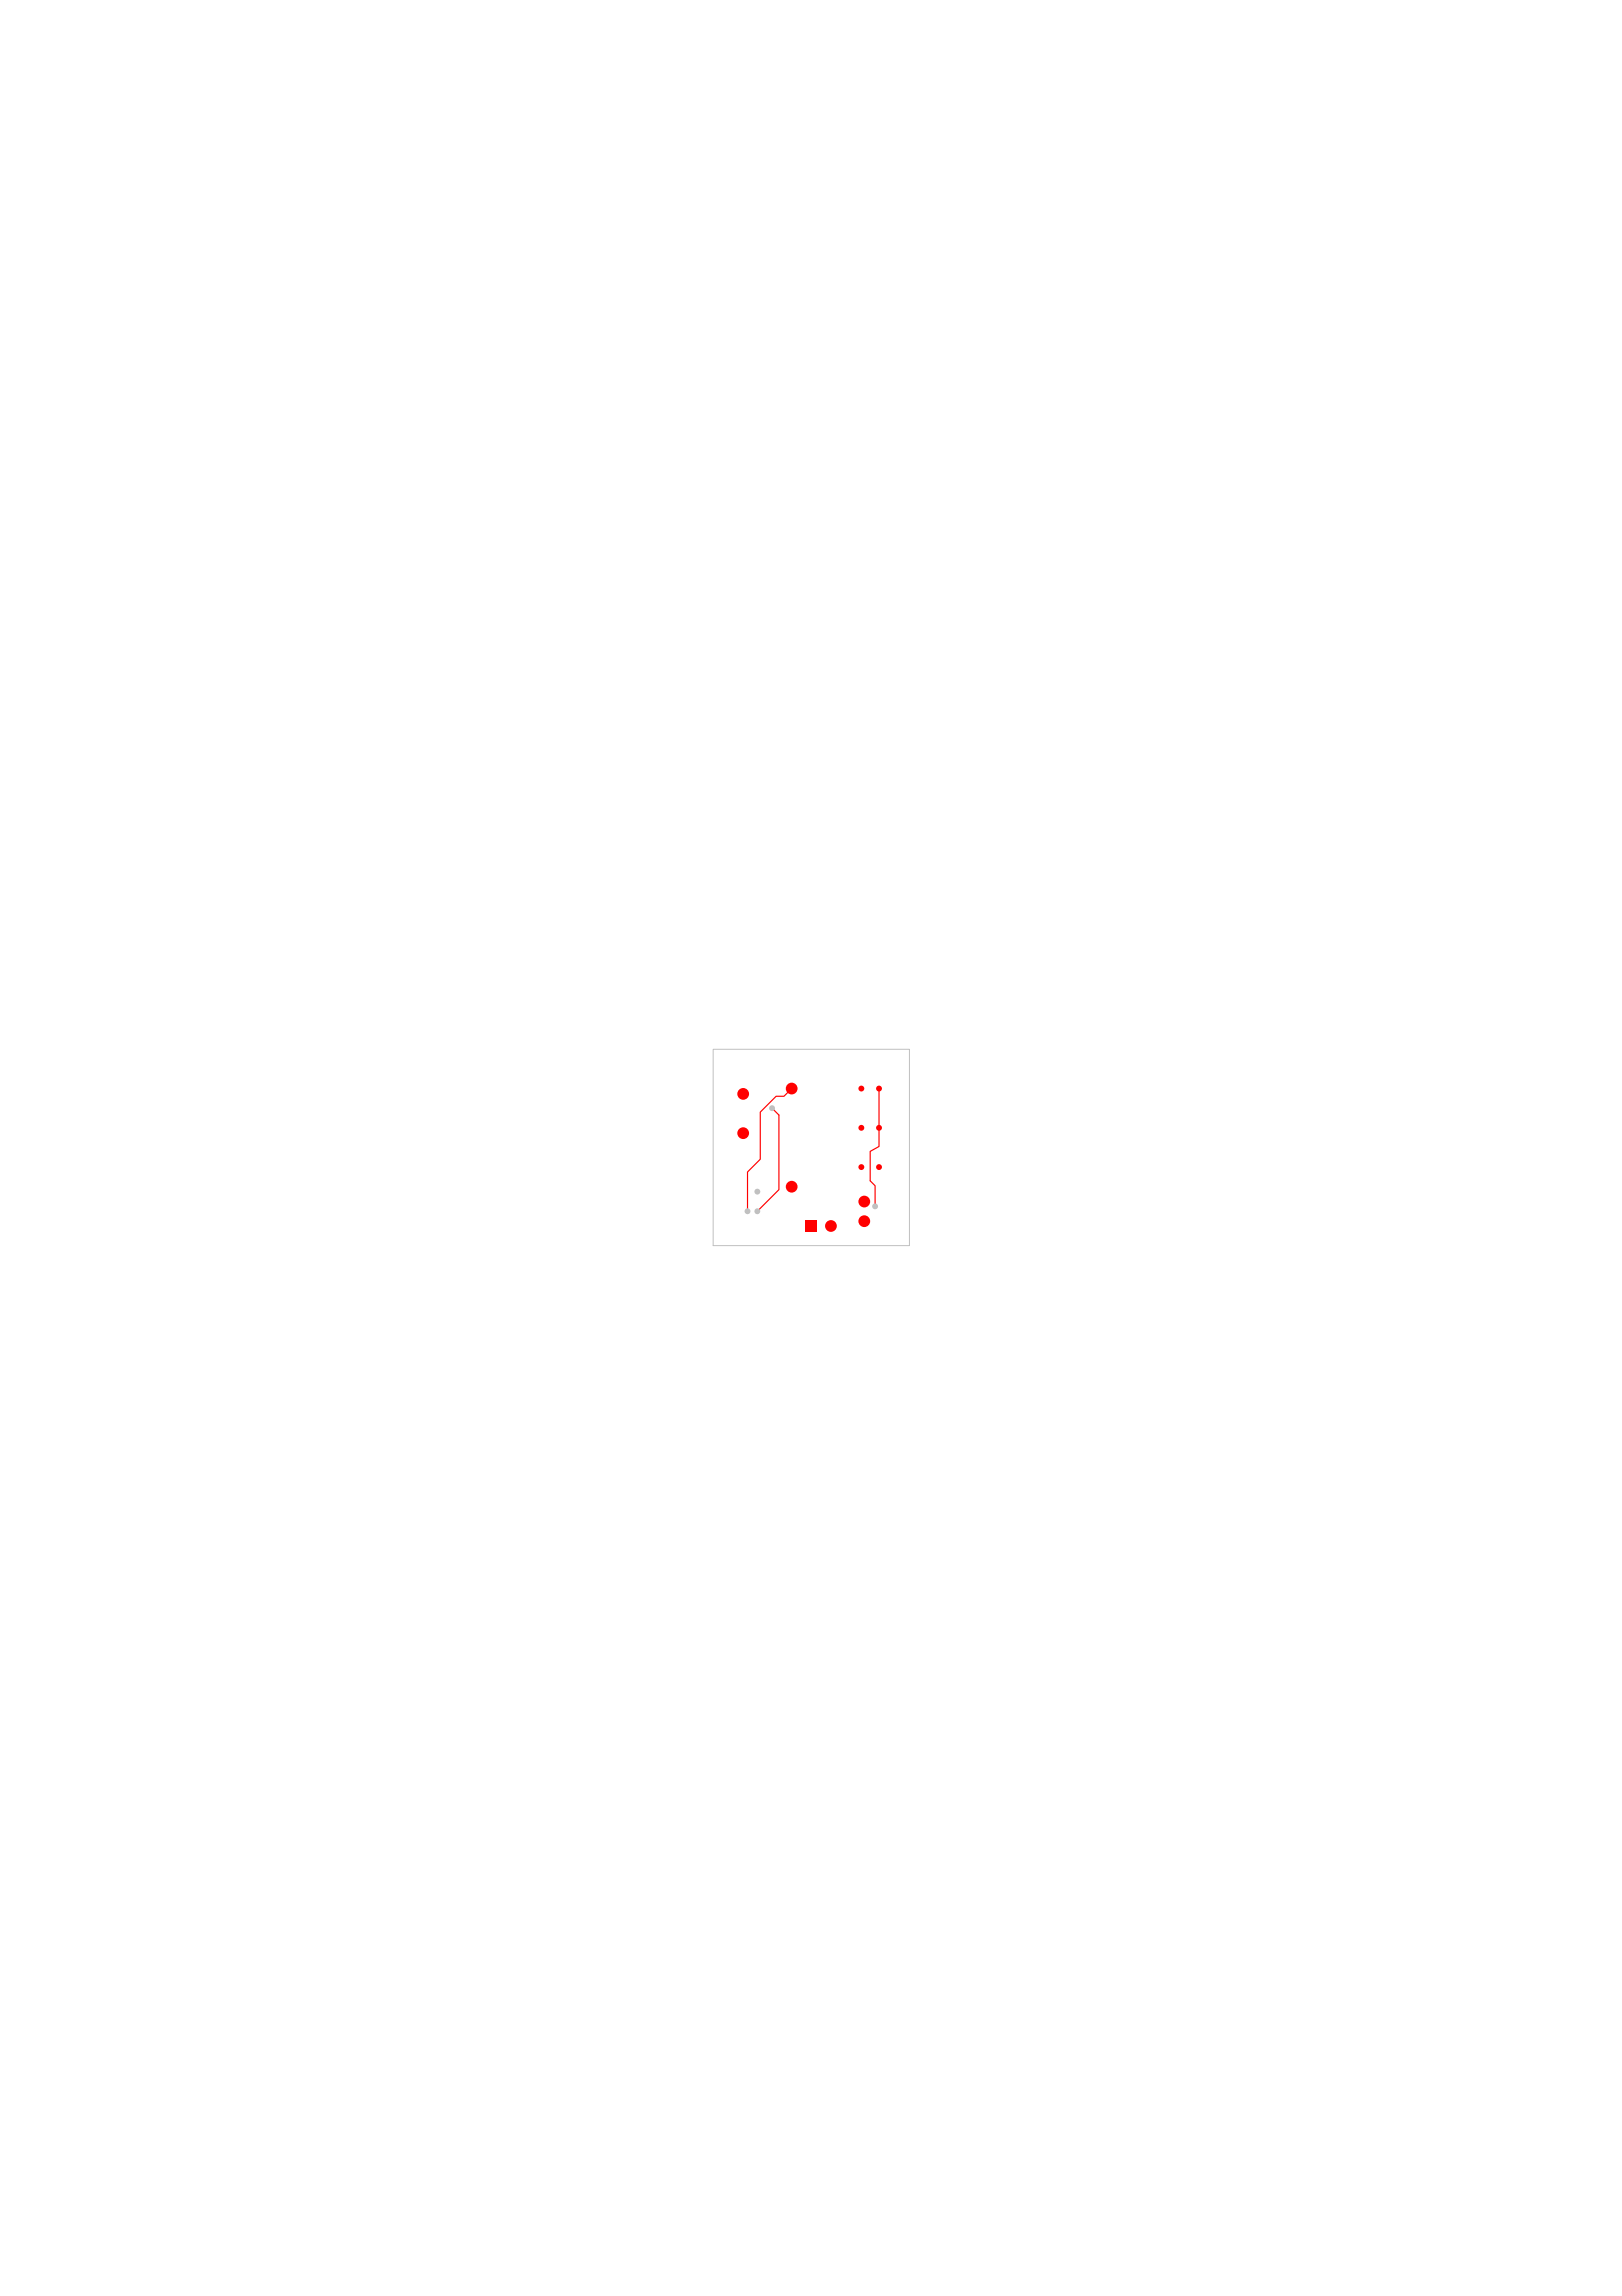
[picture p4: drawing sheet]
<svg xmlns="http://www.w3.org/2000/svg" width="210mm" height="297mm" viewBox="0 0 210 297" stroke-linecap="round" stroke-linejoin="round" font-family="sans-serif">
<defs><g id="words">
<text font-size="14.7" fill="#c0c0c0" x="101.1" y="152.5">R1</text>
</g></defs>
<path d="M92.3 135.7h25.4v25.4h-25.4z" fill="none" stroke="#c0c0c0" stroke-width=".13"/>
<path d="M113.8 140.8v7.5l-1.2 .7v3.8l.6 .6v2.7" fill="none" stroke="#f00" stroke-width=".15"/>
<circle cx="113.2" cy="156.1" r=".38" fill="#c0c0c0"/>
<g fill="#f00">
<path d="M104.2 157.8h1.6v1.6h-1.6z"/>
<circle cx="111.5" cy="145.9" r=".38"/>
<circle cx="113.8" cy="145.9" r=".38"/>
<circle cx="111.8" cy="158" r=".76"/>
<circle cx="111.8" cy="155.4" r=".76"/>
<circle cx="96.2" cy="146.6" r=".76"/>
<circle cx="96.2" cy="141.5" r=".76"/>
<circle cx="107.5" cy="158.6" r=".76"/>
<circle cx="111.5" cy="140.8" r=".38"/>
<circle cx="113.8" cy="140.8" r=".38"/>
<circle cx="111.5" cy="151" r=".38"/>
<circle cx="113.8" cy="151" r=".38"/>
<circle cx="102.5" cy="153.5" r=".76"/>
<circle cx="102.5" cy="140.8" r=".76"/>
</g>
<use href="#words"/>
</svg>
